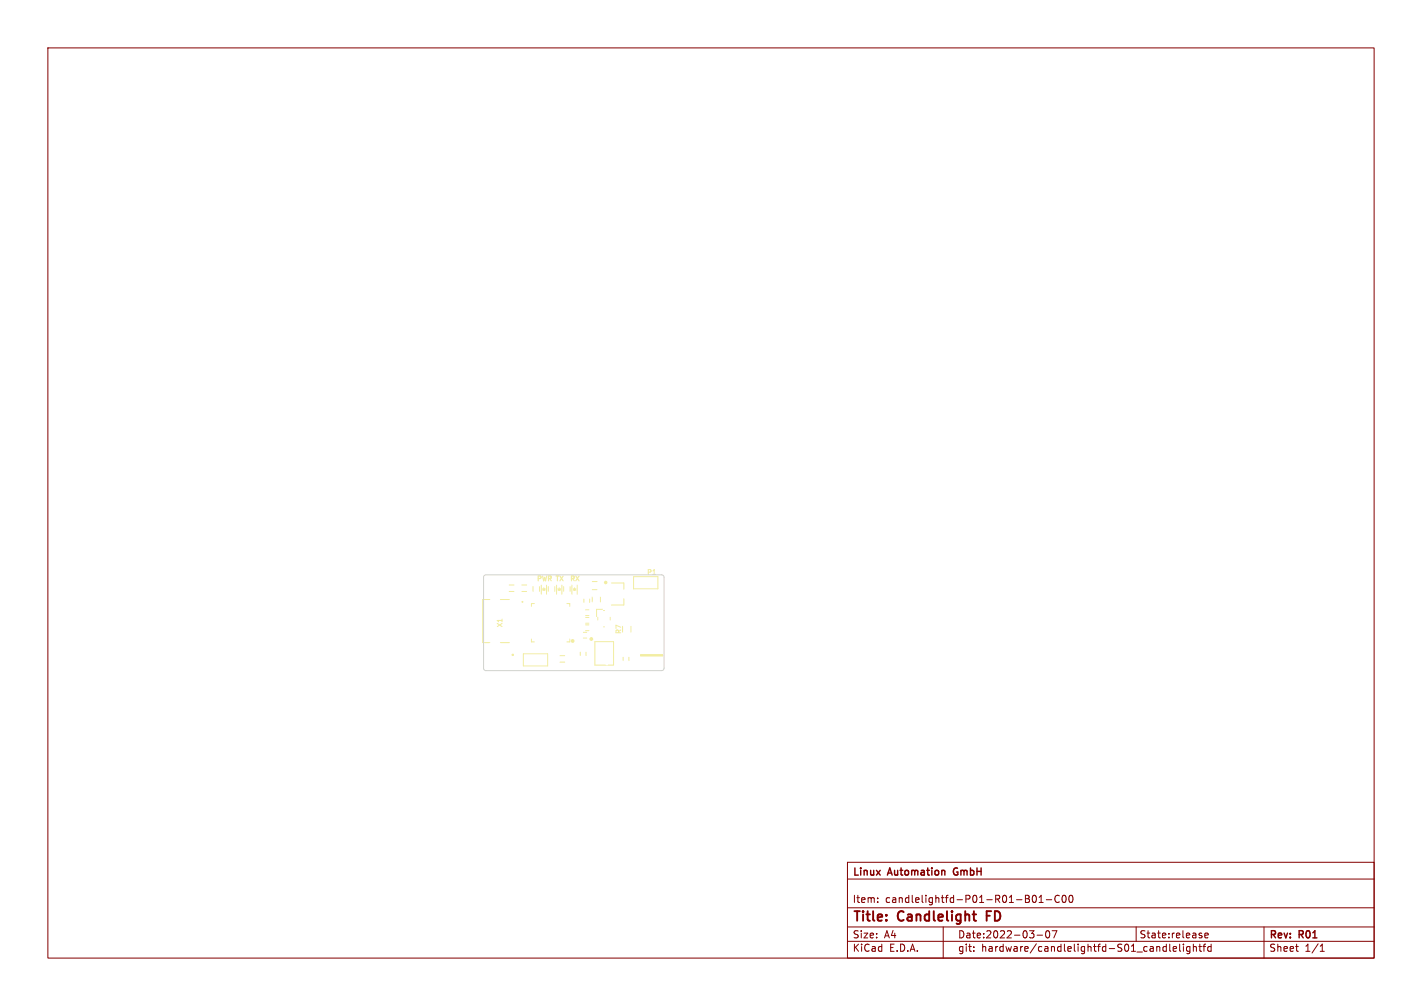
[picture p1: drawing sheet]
<svg xmlns="http://www.w3.org/2000/svg" width="297mm" height="210mm" viewBox="0 0 297 210" stroke-linecap="round" stroke-linejoin="round" font-family="sans-serif">
<defs><g id="words">
<g font-size="2.8" fill="#840000">
<text x="178" y="192.8">Title:</text>
<text x="187.5" y="192.8">Candlelight</text>
<text x="206.5" y="192.8">FD</text>
</g>
<g font-size="2.1" fill="#840000">
<text x="178" y="183.1">Linux</text>
<text x="185.5" y="183.1">Automation</text>
<text x="199.5" y="183.1">GmbH</text>
<text x="178" y="188.6">Item:</text>
<text x="184.8" y="188.6">candlelightfd-P01-R01-B01-C00</text>
<text x="178" y="196">Size:</text>
<text x="184.6" y="196">A4</text>
<text x="200" y="196">Date:2022-03-07</text>
<text x="237.9" y="196">State:release</text>
<text x="265" y="196.2">Rev:</text>
<text x="271.2" y="196.2">R01</text>
<text x="178" y="198.8">KiCad</text>
<text x="185.6" y="198.8">E.D.A.</text>
<text x="200" y="198.8">git:</text>
<text x="204.9" y="198.8">hardware/candlelightfd-S01_candlelightfd</text>
<text x="265" y="198.8">Sheet</text>
<text x="272.4" y="198.8">1/1</text>
</g>
<g font-size="1.4" fill="#f2eda1">
<text x="112" y="121.6">PWR TX</text>
<text x="118.9" y="121.6">RX</text>
<text x="135.1" y="120.1">P1</text>
<text x="105.1" y="131" transform="rotate(-90 105.1 131)">X1</text>
<text x="129.9" y="132.4" transform="rotate(-90 129.9 132.4)">R7</text>
</g>
</g></defs>
<g fill="none" stroke="#840000" stroke-width=".21">
<path d="M10 10h277v190h-277zM177 180h110v20h-110zM177 196.5h110M177 193.5h110M177 189.5h110M177 183.5h110M183.3 188.3v.1M183.3 187.5v.1M197 193.5v6.5M203.4 198.5v.1M203.4 197.7v.1M215.8 187l.2-.1a.8 .8 0 0 1 .5 .7 .8 .8 0 0 1-.5 .8 1 1 0 0 1-.2-1.4z"/>
<path d="M216.6 195.2h1.1M217 188.4h.9M217 187.3l.5-.4v1.5M218.5 187.8h1.2M218.6 194.4l.1-.1a.8 .8 0 0 1 .6 .7 .8 .8 0 0 1-.6 .8 1 1 0 0 1-.1-1.4zM219.7 194.3h1l-.6 1.5M221.2 187a.71 .71 0 0 0-.9 .5 .71 .71 0 0 0 .7 .9l.2-.1M222 187l.2-.1a.8 .8 0 0 1 .5 .7 .8 .8 0 0 1-.5 .8l-.2-.1-.2-.5zM223.5 187l.1-.1a.8 .8 0 0 1 .5 .7 .8 .8 0 0 1-.5 .8 1 1 0 0 1-.1-1.4zM237.3 193.5v3M244.3 197.1v1.3l.2 .2M245 198.1l.7-.1v-.3l-.5-.1-.2 .2 .1 .7h.6"/>
<path d="M246.4 197.1v1.3l.2 .2M247.2 197.1v.1M247.2 197.6v1M248.5 197.7l-.4-.1-.3 .3 .2 .6h.5M248.5 197.6v1.2l-.3 .3-.3-.1M249.2 197.7l.3-.1 .3 .1 .1 .9M249.2 197.1v1.5M250.4 197.6h.6M250.6 197.1v1.3l.4 .2M250.9 195.3l.2 .2-.2 .3M250.9 194.8l.1 .1M251.2 197.6h.6"/>
<path d="M251.6 195.3l.8-.2-.1-.2-.4-.1-.3 .2 .1 .7h.6M251.8 197.1l-.3 .2v1.3M253 197.7l-.5-.1-.3 .3 .2 .6h.6M253 197.1v1.5M264 193.5v6.5M270.6 197.6h.6M271 198.6h.2M275.7 198.6h.9M275.7 197.5l.5-.4v1.5"/>
</g>
<path d="M203.1 190.9h.8M203.5 192.1l.4 .1" fill="none" stroke="#840000" stroke-width=".4"/>
<g fill="#f2eda1" stroke="#f2eda1" stroke-width=".21">
<path d="M133.8 136.7h4.6v.2h-4.6z"/>
<circle cx="107.1" cy="136.7" r=".15"/>
<circle cx="126.5" cy="121.6" r=".26"/>
<circle cx="119.6" cy="133.8" r=".29"/>
<circle cx="123.5" cy="133.4" r=".29"/>
</g>
<g fill="none" stroke="#f2eda1" stroke-width=".21">
<path d="M102.3 125.2h-1.5v9h1.5M104.5 125.2h1.9M104.5 134.2h1.9M106.4 123.5h1M106.4 122.1h1M109 123.5h1M109 122.1h1M109.3 136.5h5.1v2.5h-5.1zM111 133.4v.6h.6M111.3 122.5v1M111.6 126h-.6v.6M112.7 122.5v1"/>
<path d="M113.1 122.2v1.9M113.4 123.2h.4M113.4 122.9h.4l-.2 .3zM113.6 122.7v.5M114.1 122.2v1.9M114.5 122.5v1M115.9 122.5v1M116.2 122.2v1.9M116.5 123.2h.6M116.5 122.9h.6l-.3 .3zM116.8 122.7v.5M116.9 138.2h1"/>
<path d="M116.9 136.9h1M117.4 122.2v1.9M117.7 122.5v1M118.4 126h.6v.6M119 133.4v.6h-.6M119.1 122.5v1M119.5 122.2v1.9M119.8 123.2h.4M119.8 122.9h.4l-.2 .3zM120 122.7v.5M120.5 122.2v1.9M121.2 136.2v.7"/>
<path d="M121.8 132h.7M121.8 133.2h.7M121.9 125.1v.7M122.3 128.5h.7M122.3 127.3h.7M122.3 130.1h.7M122.3 128.9h.7M122.3 130.5h.7M122.3 131.6h.7M122.4 136.2v.7M123.2 125.1v.7M123.7 121.4h1"/>
<path d="M123.7 123.1h1M123.7 124.7v.9M124.2 133.9h4v5h-4zM124.8 128.8v.7M125.4 124.7v.9M125.8 127.2h-1.2v1.5M126.1 127.5h.1M126.1 130.8h.1M127.5 128.8v.7M127.7 121.7h2.6v1.3M130.2 137.2v.7M130.3 125v1.3h-2.6"/>
<path d="M131.4 137.2v.7M131.8 130.8v1.1M132.3 120.4h5.1v2.5h-5.1zM133.8 136.7h4.6v.2h-4.6z"/>
<circle cx="109.1" cy="125.6" r=".1"/>
</g>
<g fill="#fff" stroke="#fff" stroke-width=".21">
<circle cx="126.8" cy="138.6" r=".17"/>
<circle cx="127.6" cy="133.1" r=".17"/>
<circle cx="127.2" cy="136.6" r=".17"/>
<circle cx="110.2" cy="124.3" r=".17"/>
<circle cx="124.2" cy="127.9" r=".17"/>
<circle cx="131.5" cy="123.3" r=".17"/>
<circle cx="132.8" cy="127.8" r=".17"/>
<circle cx="105.7" cy="136" r=".17"/>
<circle cx="120.7" cy="136.8" r=".17"/>
<circle cx="131.3" cy="125.8" r=".17"/>
<circle cx="125.7" cy="124.2" r=".17"/>
<circle cx="127" cy="126.8" r=".18"/>
<circle cx="124.5" cy="131.9" r=".17"/>
<circle cx="123.9" cy="130.2" r=".17"/>
<circle cx="125.7" cy="131.5" r=".17"/>
<circle cx="115.4" cy="137.5" r=".18"/>
<circle cx="132.2" cy="137.9" r=".18"/>
<circle cx="120.9" cy="130" r=".17"/>
<circle cx="131.1" cy="134.3" r=".17"/>
<circle cx="106.1" cy="131.9" r=".18"/>
<circle cx="125.4" cy="136.4" r=".17"/>
<circle cx="106.5" cy="127.7" r=".17"/>
<circle cx="126.1" cy="123.1" r=".17"/>
<circle cx="133" cy="130" r=".17"/>
<circle cx="132.4" cy="135.3" r=".18"/>
<circle cx="105.6" cy="139" r=".17"/>
<circle cx="109.2" cy="134.8" r=".17"/>
<circle cx="113.1" cy="130.8" r=".17"/>
<circle cx="112.8" cy="129.3" r=".17"/>
<circle cx="112.6" cy="128.4" r=".17"/>
<circle cx="110.8" cy="135.6" r=".18"/>
<circle cx="104.4" cy="135.8" r=".17"/>
<circle cx="107.5" cy="137.5" r=".17"/>
<circle cx="102.5" cy="138.5" r=".17"/>
<circle cx="102.5" cy="136.5" r=".17"/>
<circle cx="107.1" cy="126.8" r=".17"/>
<circle cx="107.1" cy="132.5" r=".17"/>
<circle cx="110.6" cy="137.8" r=".17"/>
<circle cx="113.1" cy="137.8" r=".17"/>
<circle cx="133.6" cy="121.6" r=".17"/>
<circle cx="136.1" cy="121.6" r=".17"/>
</g>
<path d="M103 125.3h.8M103 134h.8M107.1 125.3h1.1M107.1 134h1.1" fill="none" stroke="#fff" stroke-width=".6"/>
<path d="M101.2 120.1l.3-.1 37 .1 .2 .4-.1 19.3-.4 .2-37-.1-.2-.4v-19z" fill="none" stroke="#d0d2cd" stroke-width=".21"/>
<use href="#words"/>
</svg>
